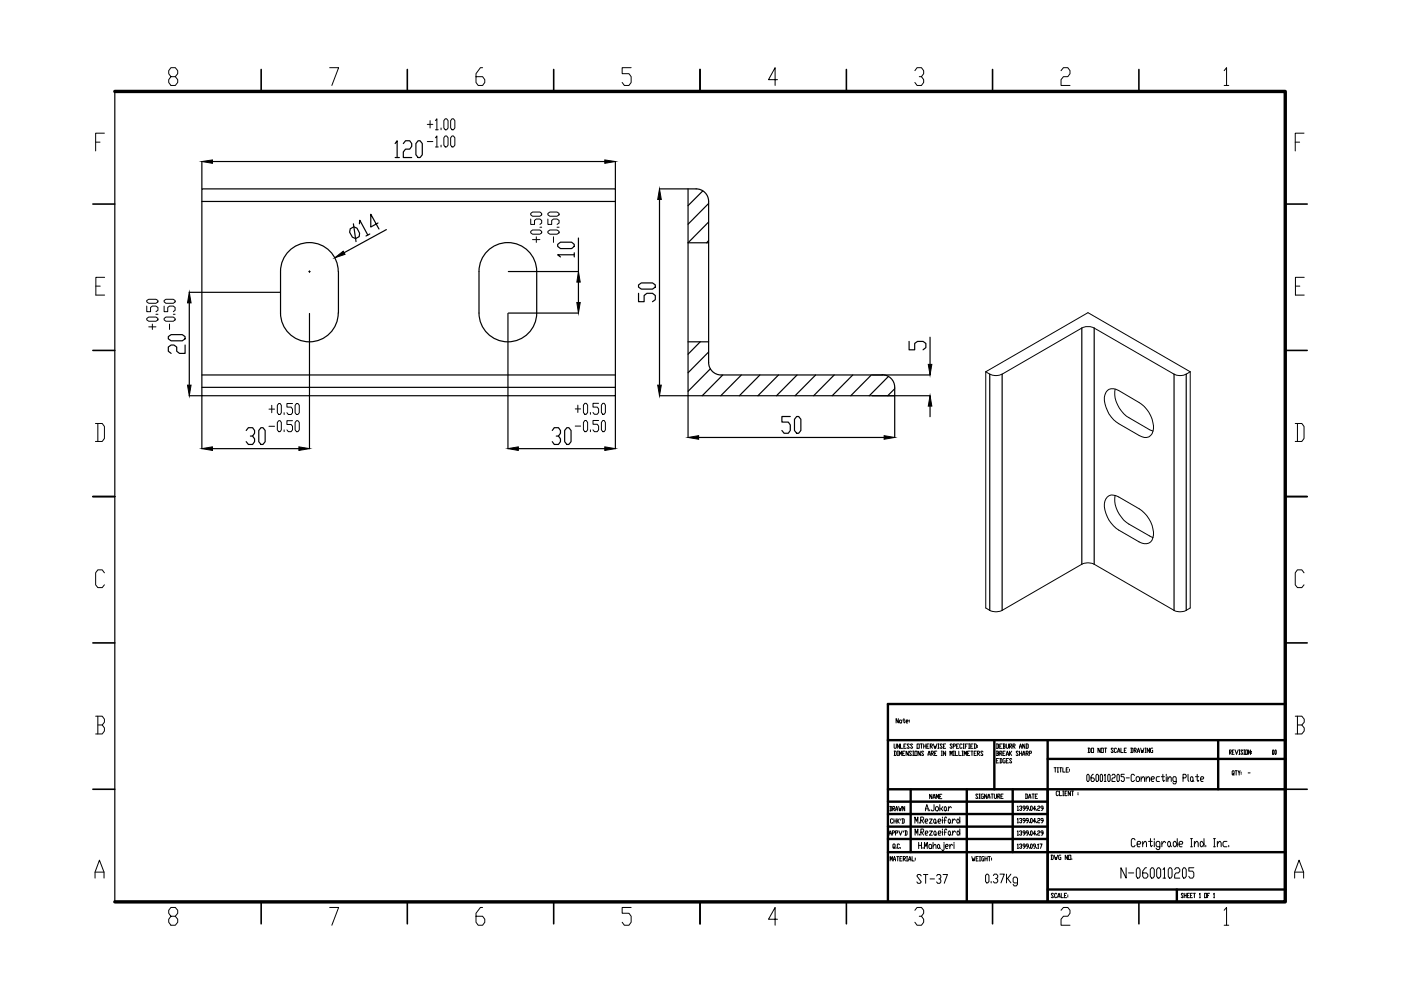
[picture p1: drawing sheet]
<svg xmlns="http://www.w3.org/2000/svg" width="297mm" height="210mm" viewBox="0 0 297 210" stroke-linecap="round" stroke-linejoin="round" font-family="sans-serif">
<!-- layer: 0 -->
<g fill="none" stroke="#000" stroke-width=".25">
<path d="M24.3 19.4v171.8M42.8 34.2v5.8M45 34.2h83.2M83.8 30.4l.4-.6v3.6M83.8 33.4h.9M85.5 30.4l.5-.6h.9l.4 .6v.6l-.4 .6h-.9l-.5 .6v1.2h1.8M88.6 29.8h.5l.4 .6v2.4l-.4 .6h-.5l-.4-.6v-2.4zM130.5 34.2v5.8M42.8 40h87.7v43.9h-87.7zM42.8 42.7h87.7M65.5 57.6h.2M65.6 57.4v.3"/>
<path d="M71.7 57.6a6.1 6.1 0 0 0-6.1-6.2 6.1 6.1 0 0 0-6.1 6.2v8.8a6.1 6.1 0 0 0 6.1 6.1 6.1 6.1 0 0 0 6.1-6.1M71.8 57.6v8.8M74.3 48.5l.7-.4 .7 .3 .5 1v.8l-.8 .4-.7-.3-.6-1.1zM74.9 47.5l.6 3.7M76.2 47.5l.1-.8 1.7 3.1M78.4 49.6l-.8 .4M80.1 47.3l-1.5 .8v-2.7l1.7 3.2M81.9 48.7l-9 4.9M103.3 53.2a6.1 6.1 0 0 1 6.7-1.3 6.1 6.1 0 0 1 3.8 5.7v8.8a6.1 6.1 0 0 1-6.1 6.1 6.1 6.1 0 0 1-6.1-6.1v-8.8a6.1 6.1 0 0 1 1.7-4.4zM118.2 51.8l.6-.4h2.4l.6 .4v.4l-.6 .5h-2.4l-.6-.5zM121.8 54h-3.6l.6 .5M121.8 53.6v.9"/>
<path d="M122.6 50.5v7.1h-14.8M122.6 59.8v4.3M139.8 40h6M139.8 42.3v39.4M149 40.5l-3.1 3.1M150.2 42.7a2.65 2.65 0 0 0-2.6-2.7h-1.7v43.9h43.8a3.9 3.9 0 0 0-1-3.9l-1-.5h-.7M150.2 42.7v34.2a2.65 2.65 0 0 0 2.7 2.6M150.2 43.1l-4.3 4.4M150.2 47.1l-4.3 4.4h4.3M150.2 51l-.4 .5M35.7 71.4l.6-.4h2.4l.5 .4v.4l-.5 .5h-2.4l-.6-.5zM39.2 73.2v1.7h-1.1l-.6-.4v-.9l-.6-.4h-.6l-.6 .4v.9l.6 .4"/>
<path d="M40.1 62h19.3M40.1 64.2v17.5M42.8 79.5h87.7M65.6 66.5v28.6M107.7 66.5v28.6M107.8 66.4h14.8M135.4 62.2v1.8h1.2v-1.3l.6-.5h1.1l.6 .5v.8l-.6 .5M135.4 60.4l.6-.4h2.3l.6 .4v.5l-.6 .4h-2.3l-.6-.4zM145.9 72.5h4.3M148.5 72.5l-2.6 2.6M150.2 74.6l-4.3 4.4M150.6 78.2l-4.7 4.8"/>
<path d="M152.9 79.5h44.3M153.2 79.5l-4.3 4.4M157.2 79.5l-4.4 4.4M161.1 79.5l-4.3 4.4M165.1 79.5l-4.4 4.4M169 79.5l-4.4 4.4M172.9 79.5l-4.3 4.4M176.9 79.5l-4.4 4.4M180.8 79.5l-4.4 4.4M184.7 79.5l-4.3 4.4M188.3 79.8l-4 4.1M192.7 72.4v1.8h1.2v-1.4l.6-.4h1.2l.6 .4v.9l-.6 .5"/>
<path d="M197.2 71.5v5.8M209.8 79.3v50.1M212.5 79.3v50.1M229.4 69.6v50M232 69.6v50M248.9 79.3v50.1M251.5 79.3v50.1M40.1 83.9h2.6M42.8 82.1h87.7M42.8 84v11.1M45 95.1h18.4M52.2 91.3l.5-.6h.9l.4 .6v.6l-.4 .6h-.5"/>
<path d="M53.6 92.5l.4 .5v.6l-.4 .6h-.9l-.5-.6M55.3 90.7h.5l.4 .6v2.3l-.4 .6h-.5l-.4-.6v-2.3zM109.9 95.1h18.3M117.1 91.3l.4-.6h.9l.4 .6v.6l-.4 .6h-.5M118.4 92.5l.4 .5v.6l-.4 .6h-.9l-.4-.6M120.2 90.7h.4l.5 .6v2.3l-.5 .6h-.4l-.5-.6v-2.3zM130.5 84v11.1M139.8 83.9h6M145.9 84v8.8M148.1 92.8h39.4M167.6 88.3h-1.8v1.2h1.3l.5 .6v1.2l-.5 .6h-.9l-.4-.6M168.9 88.3h.4l.5 .6v2.4l-.5 .6h-.4l-.5-.6v-2.4z"/>
<path d="M185 83.9h12.2M189.7 82.4l-1.5 1.5M189.7 84v8.8M197.2 86.1v2.2"/>
</g>
<g fill="none" stroke="#000" stroke-width=".21">
<path d="M36.2 16.3l-.4-.7v-.6l.4-.6h1l.5 .6v.6l-.5 .7h-1l-.4 .6v.6l.4 .6h1l.5-.6v-.6l-.5-.6M69.9 14.4h1.9l-1.4 3.7M102.3 14.4h-.4l-1 1.2v1.9l.5 .6h.9l.5-.6v-.6l-.5-.6h-1.4M133.8 14.4h-1.9v1.2h1.5l.4 .7v1.2l-.4 .6h-1l-.5-.6M164.8 16.9h-1.9l1.4-2.5v3.7M194 15l.4-.6h1l.4 .6v.6l-.4 .7h-.5M195.4 16.3l.4 .6v.6l-.4 .6h-1l-.4-.6M225 15l.5-.6h.9l.5 .6v.6l-.5 .7h-.9l-.5 .6v1.2h1.9M259.5 15l.6-.6v3.7M259.5 18.1h1M20.3 30.1h.9M22.1 28.2h-1.8v3.8"/>
<path d="M90.6 26.4h1.2M90.6 30h1.2M91.2 25.6v1.5M92.3 25.6l.3-.4v2.3M92.3 29.2l.3-.4v2.4M92.3 27.5h.6M92.3 31.2h.6M93.5 27.1v.4M93.5 30.8v.4M94.4 25.2h.3l.3 .4v1.5l-.3 .4h-.3l-.3-.4v-1.5zM94.4 28.8h.3l.3 .4v1.6l-.3 .4h-.3l-.3-.4v-1.6zM95.8 25.2h.3l.3 .4v1.5l-.3 .4h-.3l-.3-.4v-1.5z"/>
<path d="M95.8 28.8h.3l.3 .4v1.6l-.3 .4h-.3l-.3-.4v-1.6zM274.6 30.1h.9M276.5 28.2h-1.9v3.8M22.2 58.8h-1.9v3.8h1.9M112.5 49.1l.4-.3h1.6l.4 .3v.3l-.4 .3h-1.6l-.4-.3zM112.5 46.4v1.2h.8v-.9l.4-.3h.8l.4 .3v.6l-.4 .3M112.5 45.3l.4-.3h1.6l.4 .3v.3l-.4 .2h-1.6l-.4-.2zM112.9 50.8h1.6M113.7 50.2v1.2M114.5 48.2h.4M116.2 49.1l.4-.3h1.5l.4 .3v.3l-.4 .3h-1.5l-.4-.3zM116.2 46.4v1.2h.8v-.9l.3-.3h.8l.4 .3v.6l-.4 .3"/>
<path d="M116.2 45.3l.4-.3h1.5l.4 .3v.3l-.4 .2h-1.5l-.4-.2zM117.3 50.2v1.2M118.1 48.2h.4M276.5 58.8h-1.8v3.8h1.8M20.3 60.7h1M31.1 67.5l.4-.3h1.6l.4 .3v.3l-.4 .3h-1.6l-.4-.3zM31.1 64.9v1.2h.8v-.9l.4-.3h.8l.4 .3v.6l-.4 .3M31.1 63.7l.4-.2h1.6l.4 .2v.3l-.4 .3h-1.6l-.4-.3zM31.5 69.3h1.6M32.3 68.7v1.2M33.1 66.6h.4M34.8 67.5l.4-.3h1.5l.4 .3v.3l-.4 .3h-1.5l-.4-.3z"/>
<path d="M34.8 64.9v1.2h.8v-.9l.3-.3h.8l.4 .3v.6l-.4 .3M34.8 63.7l.4-.2h1.5l.4 .2v.3l-.4 .3h-1.5l-.4-.3zM35.9 68.7v1.2M36.7 66.6h.4M209 78.8l.8 .5a3 3 0 0 0 2.7 0l16.9-9.7a3 3 0 0 1 2.6 0l16.9 9.7a2.91 2.91 0 0 0 2.6 0l.8-.5M209 78.8v50.1l.8 .5a3 3 0 0 0 2.7 0l16.9-9.8a3 3 0 0 1 2.6 0l16.9 9.8a2.91 2.91 0 0 0 2.6 0l.8-.5v-50.1M209 78.8l21.7-12.5 21.6 12.5M274.7 60.7h.9M20.2 89.8h1.5l.4 .6v2.6l-.4 .6h-1.5M20.7 89.8v3.8M57 86.7h1.2M57 90.4h1.2"/>
<path d="M57.6 85.9v1.6M59.1 85.6h.3l.2 .3v1.6l-.2 .4h-.3l-.3-.4v-1.6zM59.1 89.2h.3l.2 .4v1.5l-.2 .4h-.3l-.3-.4v-1.5zM60.2 87.5v.4M60.2 91.1v.4M62 85.6h-1.2v.7h.9l.3 .4v.8l-.3 .4h-.6l-.3-.4M62 89.2h-1.2v.8h.9l.3 .4v.7l-.3 .4h-.6l-.3-.4M62.9 85.6h.3l.3 .3v1.6l-.3 .4h-.3l-.3-.4v-1.6zM62.9 89.2h.3l.3 .4v1.5l-.3 .4h-.3l-.3-.4v-1.5zM122 86.7h1.1M122 90.3h1.1M122.5 85.9v1.6"/>
<path d="M124 85.5h.3l.3 .4v1.6l-.3 .3h-.3l-.3-.3v-1.6zM124 89.2h.3l.3 .4v1.5l-.3 .4h-.3l-.3-.4v-1.5zM125.2 87.5v.3M125.2 91.1v.4M126.9 85.5h-1.2v.8h.9l.3 .4v.8l-.3 .3h-.6l-.3-.3M126.9 89.2h-1.2v.8h.9l.3 .3v.8l-.3 .4h-.6l-.3-.4M127.8 85.5h.3l.3 .4v1.6l-.3 .3h-.3l-.3-.3v-1.6zM127.8 89.2h.3l.3 .4v1.5l-.3 .4h-.3l-.3-.4v-1.5zM234.8 82.8a1.93 1.93 0 0 1 2.4 0l4.3 2.5a6.2 6.2 0 0 1 2.9 6.2 1.59 1.59 0 0 1-2.3 1.1l-4.9-2.8a6.4 6.4 0 0 1-2.9-6.1zM236.4 82.5a6.3 6.3 0 0 0 3 6.1l4.3 2.5 .8 .3M274.6 89.8h1.4l.5 .6v2.6l-.5 .6h-1.4M275.1 89.8v3.8"/>
<path d="M234.8 105.4a1.79 1.79 0 0 1 2.4 0l4.3 2.5a6.2 6.2 0 0 1 2.9 6.1 1.75 1.75 0 0 1-2.9 .9l-4.3-2.5a6.4 6.4 0 0 1-2.9-6.2zM236.4 105a6.3 6.3 0 0 0 3 6.1l5.1 2.9M22.1 121.5l-.4-.7h-1l-.4 .7v2.5l.4 .6h1l.4-.6M276.5 121.5l-.5-.7h-.9l-.5 .7v2.5l.5 .6h.9l.5-.6M20.3 151.8h1.4l.4 .7v.6l-.4 .6M20.7 153.7h1l.4 .6v.7l-.4 .6h-1.4M20.7 151.8v3.8M189.6 157.7l.1 1 .3-.2v-.8M189.6 159.3h.3l.1 .1v.7l-.4 .1M189.7 159.3v.9M190.2 159.3h.3M190.4 159.3v.9"/>
<path d="M190.5 152.4v.9l-.5-.9v.9M190.7 157.7v1l-.5-1v1M190.8 152.7l.4 .1-.1 .5h-.3l-.1-.2zM190.9 157.7v1h.5M191.4 159.7h.2M191.4 152.7h.5M191.6 152.4l.1 .9 .2-.2M191.6 158.2h.3M191.9 159.3h-.5v.9h.5M192.1 157.7h-.5v1h.5M192.1 153h.3l.2-.2-.2-.1h-.2l-.1 .1 .1 .5h.2M192.6 159.3v.9l-.5-.9v.9"/>
<path d="M192.8 157.9l-.1-.2-.4 .2 .5 .6-.1 .2-.4-.2M192.8 152.7v.1M192.8 153v.1M193.3 159.4l-.1-.1-.4 .1 .5 .7-.1 .1-.4-.1M193.5 157.9l-.1-.2-.4 .2 .5 .6-.1 .2-.4-.2M193.5 159.3h.2M193.6 159.3v.9M194 159.3h.4v.9h-.4zM194.4 157.7h.5v1h-.5zM195.1 159.3v.9l-.5-.9v.9M195.1 157.7h.5M195.4 157.7v1"/>
<path d="M195.8 159.4l-.1-.1-.3 .1 .4 .7-.1 .1-.3-.1M195.8 158.2h.5M195.8 157.7v1M196.3 157.7v1M196.5 158.2h.3M196.8 159.9h.4M197 157.7h-.5v1h.5M197.2 158.2h.4l.1-.3-.5-.2v1M197.4 158.2l.3 .5M197.4 159.7h.4v-.4h-.4v.9M197.6 159.7l.3 .5M197.9 157.7l.3 1 .1-.5 .1 .5 .2-1"/>
<path d="M198.2 159.7h.2M198.6 159.3h-.4v.9h.4M198.8 158.7h.3M198.8 157.7h.3M199 157.7v1M199.6 159.3h.2M199.7 159.3v.9M199.8 157.9l-.1-.2-.4 .2 .5 .6-.1 .2-.4-.2M200 158.2h.2M200.5 157.7h-.5v1h.5M200.5 159.3v.9l-.5-.9v.9M201.9 157.9l-.1-.2-.4 .2 .5 .6-.1 .2-.4-.2"/>
<path d="M202.1 158.2h.4v-.5h-.4v1M202.1 159.3h.3M202.2 159.3v.9M202.6 159.3v.9h.4M202.8 158.2h.2M203.3 157.7h-.5v1h.5M203.3 159.3v.9h.5M204 157.9l-.2-.2-.3 .2v.6l.1 .2 .4-.2M204 159.3h.2M204.1 159.3v.9M204.2 158.7h.2M204.2 157.7h.2"/>
<path d="M204.3 157.7v1M204.7 158.2h.2M205.1 157.7h-.4v1M205.1 159.7h.3M205.4 158.7h.2M205.4 157.7h.2M205.5 157.7v1M205.6 159.3h-.5v.9h.5M205.8 158.2h.3M205.8 159.3h.5M206.1 159.3v.9M206.3 157.7h-.5v1h.5"/>
<path d="M206.5 157.7l.5 .2v.6l-.1 .2h-.4M206.5 159.7h.3M206.6 157.7v1M207 159.3h-.5v.9h.5M207.2 159.7l.5-.1-.1-.3h-.4v.9M207.2 158v.2M207.2 158.3v.2M207.3 159.7l.4 .5M208.4 159.4l-.4-.1-.1 .1 .5 .7-.1 .1-.4-.1M211.2 157.7l.5 .2-.1 .8h-.4M211.2 159.3h.4v.4M211.4 159.7h.2l.1 .4-.5 .1"/>
<path d="M211.4 157.7v1M211.4 159.3v.9M212 159.7l.4-.1-.1-.3h-.3v.9M212 158.2h.2M212.1 159.7l.3 .5M212.4 157.7h-.4v1h.4M212.6 157.7h.4v.5M212.6 159.7h.3M212.8 158.2h.2l.1 .3-.1 .2h-.4M212.8 157.7v1M213.1 159.3h-.5v.9h.5M213.4 157.7l.1 1 .3-.2v-.8"/>
<path d="M213.4 159.9h.4M214 158.2h.4v-.5h-.4v1M214 159.3v.9M214.2 158.2l.3 .5M214.2 159.7l.3 .5M214.5 159.3l-.5 .4M214.8 158.2h.3l.1-.3-.4-.2v1M214.9 158.2l.3 .5M215.9 159.4l-.1-.1-.4 .1 .5 .7-.1 .1-.4-.1M216.2 158.7l.2-1 .2 1M216.2 159.7h.4M216.2 158.3h.4"/>
<path d="M216.2 159.3v.9M216.6 159.3v.9M216.8 159.9h.5M217.3 157.7v1l-.5-1v1M217.6 157.7l.4 .2v.6l-.1 .2h-.3M217.6 159.7l.4-.1-.1-.3h-.3v.9M217.7 157.7v1M217.7 159.7l.3 .5M218.2 159.7h.4v-.4h-.4v.9M230.7 158.6h.3l.1 .2v.6l-.1 .2h-.3M230.8 158.6v1M231.4 158.6h.5v1h-.5z"/>
<path d="M233.3 158.6v1l-.5-1v1M233.5 158.6h.4v1h-.4zM234.2 158.6h.5M234.4 158.6v1M236.1 158.8l-.4-.2-.1 .2 .5 .6-.2 .2h-.2l-.1-.2M236.7 158.8l-.1-.2-.3 .2 .1 .8 .3-.2M237 159.6l.2-1 .2 1M237 159.3h.4M237.7 158.6v1h.4M238.4 159.1h.2M238.8 158.6h-.4v1h.4M239.7 158.6h.4l.1 .2-.1 .8h-.4"/>
<path d="M239.9 158.6v1M240.5 159.1h.3l.1-.2-.1-.3h-.3v1M240.6 159.1l.3 .5M241.1 159.6l.3-1 .2 1M241.1 159.3h.5M241.9 158.6l.2 1 .1-.5 .1 .5 .2-1M242.8 158.6h.2M242.8 159.6h.2M242.9 158.6v1M243.7 158.6v1l-.5-1v1M244.4 158.6h-.3l-.2 .2 .2 .8h.3l-.1-.5M260.7 159.5h.3v-.5h-.3v.9"/>
<path d="M260.8 159.5l.3 .4M261.3 159.5h.2M261.7 159h-.4v.9h.4M261.9 159l.3 .9 .3-.9M262.7 159.9h.2M262.7 159h.2M262.8 159v.9M263.5 159.2l-.3-.2-.1 .2 .4 .6-.1 .1-.3-.1M263.7 159.9h.2M263.7 159h.2M263.8 159v.9M264.1 159h.4v.9h-.4z"/>
<path d="M265.1 159v.9l-.4-.9v.9M265.3 159.3v.2M265.3 159.6v.2M269.9 159l.2 .2-.1 .7-.2-.1zM270.4 159l.2 .2-.1 .7-.2-.1zM274.6 151.8h1.4l.5 .7v.6l-.5 .6M275.1 153.7h.9l.5 .6v.7l-.5 .6h-1.4M275.1 151.8v3.8M188.5 177.1l.2-1 .3 1M188.5 176.7h.5M188.6 171l.5 .1-.1 .8h-.4M188.8 171v.9"/>
<path d="M189.2 176.6h.3l.2-.3-.5-.2v1M189.3 171.5h.3v-.5h-.3v.9M189.3 173.7l-.1-.1-.4 .1v.7l.1 .1h.3l.1-.1M189.4 171.5l.3 .4M189.5 179.6l.2 .1-.3 .2-.1-.8 .4-.2 .1 1M189.5 173.6v.9M189.5 174.1h.5M189.9 176.6h.3v-.5h-.3v1M189.9 171.9l.2-.9 .2 .9M189.9 171.6h.4M190 173.6v.9M190 179.7v.2"/>
<path d="M190.2 173.6v.9M190.2 160.2h.3M190.3 174.1l.4 .4M190.5 171l.3 .9 .1-.4 .1 .4 .2-.9M190.6 176.1l.3 1 .4-1M190.7 173.6l-.5 .5M190.7 160.2v-.9l.2 .6 .3-.6v.9M190.7 179.1l-.1-.2h-.3l-.1 .2 .1 .8 .4-.2M190.9 179.7v.2M191.1 173.6l-.2 .3M191.3 173.6l.4 .1v.7l-.1 .1h-.3M191.4 173.6v.9"/>
<path d="M191.6 176.1l-.1 .3M191.8 171v.9l-.4-.9v.9M191.9 176.1l.4 .2v.6l-.1 .2h-.3M192 176.1v1M193.5 160.2h.2M194 174.5v-1.3l.3 .9 .3-.9v1.3M194 177.1v-1.3l.3 .9 .3-.9v1.3M194.8 178.6v1.3M194.8 179.2h.6M194.9 174.3v.2M194.9 176.9v.2M195.2 173.9h.5l.1-.2-.1-.5h-.5v1.3"/>
<path d="M195.2 176.4h.5l.1-.2-.1-.4h-.5v1.3M195.4 178.6v1.3M195.4 173.9l.4 .6M195.4 176.4l.4 .7M195.7 179.7v.2M196 179.9v-1.3l.3 .9 .3-.9v1.3M196.1 174.1h.5l.1-.2-.1-.2h-.3l-.2 .2v.4l.2 .2h.3M196.2 176.7h.4l.2-.3-.2-.2h-.3l-.1 .2 .1 .7h.3M196.2 171.9l.3-1.3 .3 1.3M196.2 171.5h.6M196.8 160.2l.2-.9 .2 .9M197.1 173.7h.6l-.6 .8h.6"/>
<path d="M197.1 176.2h.6l-.6 .9h.6M197.1 179h.3l.1 .2-.1 .7h-.3l-.2-.2zM197.1 171.7v.2M197.6 168.4v.9l-.5-.9v.9M197.8 169.3l.2-.9 .3 .9M197.8 179.5l.5-.5 .2 .2v.7M197.8 169h.5M197.8 178.6v1.3M198 170.6v1.1l-.1 .2h-.3l-.2-.2M198.1 173.7h.2l.1 .2-.1 .6-.3-.2zM198.2 176.2l.3 .2v.5l-.2 .2-.3-.2zM198.4 174.3l.2 .2"/>
<path d="M198.5 176.9l.1 .2M198.5 169.3v-.9l.3 .6 .2-.6v.9M198.5 171h.3l.2 .3v.4l-.2 .2h-.3l-.2-.2zM198.9 174.1h.4l.2-.2-.2-.2h-.2l-.2 .2v.4l.2 .2h.2M198.9 176.7h.5l.1-.3-.1-.2h-.3l-.2 .2 .2 .7h.3M198.9 179l.3 .2-.1 .7-.3-.2v-.5zM199.2 168.9h.2M199.2 179.7l.2 .2M199.3 170.6v1.3M199.6 160.2h.2M199.6 171.5l.3 .4M199.7 168.4h-.5v.9h.5"/>
<path d="M199.8 173.2v.2M199.8 173.7v.8M199.8 175.8v.2M199.8 176.2v.9M199.9 171l-.3 .5h-.3M200.1 173.9h.5M200.2 179v1.1l-.2 .2-.3-.2M200.2 176.4h.4M200.2 178.6v.2M200.3 171l.4 .3v.4l-.2 .2-.3-.2zM200.4 179.5h.5l.1-.3-.1-.2h-.3l-.2 .2 .2 .7h.3M200.7 171.7l.1 .2"/>
<path d="M200.7 173.4l-.1-.2-.3 .2v1.1M200.7 176l-.1-.2-.3 .2v1.1M201.1 171v.9M201.2 173.7l.3 .2v.4l-.2 .2-.3-.2zM201.2 176.2h.2l.1 .2-.1 .7-.4-.2zM201.4 179v.9M201.4 160.2v-.9l.2 .6 .3-.6v.9M201.5 174.3l.1 .2M201.5 176.9l.2 .2M201.7 171.3l-.3-.3-.3 .5M201.9 173.7v.8M202 179.2l-.3-.2-.3 .5"/>
<path d="M202 176.2v.9M202.1 160.2h.3M202.3 178.6v.2M202.3 179v.9M202.6 173.9l-.3-.2-.4 .4M202.6 176.4l-.3-.2-.3 .5M203 173.7l.5 .4-.3 .4-.3-.2zM203 176.2h.2l.3 .5-.3 .4-.3-.2zM203.5 173.2v1.3M203.5 175.8v1.3M204 160.2h.2M204.4 160.2v-.9l.3 .6 .2-.6v.9"/>
<path d="M207.3 168.5l-.3-.1-.1 .1 .4 .7-.1 .1-.3-.1M207.6 168.4h.2M207.6 169.3h.2M207.7 168.4v.9M208.5 168.4h-.3l-.2 .1 .2 .8h.3v-.5h-.1M209.2 168.4v.9l-.5-.9v.9M209.4 169.3l.3-.9 .2 .9M209.4 169h.5M210.1 168.4h.5M210.4 168.4v.9M210.8 168.4v.8l.1 .1 .4-.1v-.8M211.2 161.3h.3"/>
<path d="M211.5 168.8l.5-.1-.1-.3h-.4v.9M211.6 168.8l.4 .5M211.7 160.8h-.5v1h.5M212 160.8h.3l.1 .2v.6l-.1 .2h-.3M212.1 160.8v1M212.2 168.8h.3M212.7 168.4h-.5v.9h.5M213.1 160.8h-.3l-.2 .2 .2 .8h.3l-.1-.5M213.4 160.2l.2-.9 .2 .9M213.4 161.3h.2M213.8 160.8h-.4v1h.4M214.5 161l-.1-.2-.4 .2 .5 .6-.1 .2-.4-.2"/>
<path d="M215.7 171l.1-.1v.9M215.7 173.7l.1-.2v1M215.7 176.3l.1-.2v1M215.7 179.1l.1-.2v1M215.7 171.8h.2M215.7 174.5h.2M215.7 177.1h.2M215.7 179.9h.2M216.2 171l.3-.1 .1 .3-.2 .2M216.2 173.7l.3-.2 .1 .3-.2 .2M216.2 176.3l.3-.2 .1 .3-.2 .2M216.2 179.1l.3-.2 .1 .3-.2 .2"/>
<path d="M216.5 171.4v.4l-.3-.1M216.5 174v.5l-.3-.2M216.5 176.6v.5l-.3-.2M216.5 179.4v.5l-.3-.2M216.8 160.2l.3-.9 .2 .9M217.3 171.4h-.3l-.1-.4 .1-.1 .3 .1v.5l-.3 .3M217.3 174h-.3l-.1-.3 .1-.2 .3 .2v.4l-.3 .4M217.3 176.6h-.3l-.1-.2 .1-.3 .3 .2v.5l-.3 .3M217.3 179.4h-.3l-.1-.2 .1-.3 .3 .2v.5l-.3 .3M217.4 168.4h.4l.1 .1v.7l-.5 .1M217.5 168.4v.9M218 171.4h-.3l-.1-.4 .1-.1 .3 .1v.5l-.3 .3"/>
<path d="M218 174h-.3l-.1-.3 .1-.2 .3 .2v.4l-.3 .4M218 176.6h-.3l-.1-.2 .1-.3h.2l.1 .2v.5l-.3 .3M218 179.4h-.3l-.1-.2 .1-.3h.2l.1 .2v.5l-.3 .3M218.1 169.3l.3-.9 .2 .9M218.1 169h.5M218.3 171.7v.1M218.3 174.3v.2M218.3 176.9v.2M218.3 179.7v.2M218.5 171l.1-.1 .3 .1-.2 .8-.2-.1zM218.5 173.7l.1-.2 .3 .2-.2 .8-.2-.2zM218.6 176.1l.3 .2-.2 .8-.2-.2z"/>
<path d="M218.6 178.9l.3 .2-.2 .8-.2-.2zM218.8 168.4h.5M219 168.4v.9M219.5 168.8h.3M219.5 171.5h-.4l.3-.6v.9M219.5 174.1h-.4l.3-.6v1M219.5 176.8h-.4l.3-.7v1M219.5 179.4h-.3l-.1-.2 .1-.3 .3 .2v.5l-.3 .3M219.8 171.7v.1M219.8 174.3v.2M219.8 176.9v.2M219.8 179.7v.2"/>
<path d="M220 168.4h-.5v.9h.5M220 171l.1-.1 .4 .1-.2 .4-.3 .1v.3h.5M220 173.7l.1-.2 .4 .2-.2 .3-.3 .1v.4h.5M220 176.3l.1-.2 .4 .2-.2 .3-.3 .2v.3h.5M220 179.1l.1-.2v1M220 179.9h.2M220.5 178.9h.4l-.3 1M221.1 171.4h-.3l-.1-.4 .1-.1 .3 .1v.5l-.3 .3M221.1 174h-.3l-.1-.3 .1-.2 .3 .2v.4l-.3 .4M221.1 176.6h-.3l-.1-.2 .1-.3h.3v.2v.5l-.3 .3M223.5 162.8h.4M223.7 162.8v.9"/>
<path d="M224.2 162.8h.2M224.2 163.7h.2M224.3 162.8v.9M224.4 167.9l-.1-.2-.4 .2v.6l.2 .2 .3-.2M224.6 167.7v1h.5M224.7 162.8h.4M224.9 162.8v.9M225.3 162.8v.9h.5M225.3 167.7h.3M225.3 168.7h.3M225.4 167.7v1M225.8 168.2h.2"/>
<path d="M226.1 163.2h.2M226.2 167.7h-.4v1h.4M226.5 162.8h-.4v.9h.4M226.7 163.1v.1M226.7 163.4v.1M226.9 167.7v1l-.4-1v1M227.2 167.7h.4M227.4 167.7v1M228.6 168.1v.1M228.6 168.4v.1M230.6 164.2l.3 .2v1l-.1 .3-.4-.3v-1zM231.8 164.2h-.2l-.3 .5v.7l.2 .3h.3l.2-.5-.2-.3h-.5"/>
<path d="M232.5 164.2l.4 .2v1l-.2 .3-.3-.3v-1zM233.4 164.2l.4 .2v1l-.2 .3-.3-.3v-1zM234.1 164.4l.2-.2v1.5M234.1 165.7h.4M235 164.2l.4 .2v1l-.2 .3-.3-.3v-1zM235.8 164.4l.1-.2h.4l.1 .2-.1 .5h-.4l-.1 .3v.5h.6M237 164.2l.3 .2v1l-.1 .3-.4-.3v-1zM238.4 164.2h-.7v.5h.5l.2 .2v.5l-.2 .3h-.3l-.2-.3M238.8 164.9h.6M240.5 164.4l-.2-.2h-.3l-.2 .2v1l.2 .3h.3l.2-.3M240.7 178.1l-.2-.3h-.4l-.2 .3v1.1l.2 .3h.4l.2-.3M241 164.7h.4l.2 .2v.5l-.2 .3h-.4l-.1-.3v-.5z"/>
<path d="M241.1 179h.6l.2-.3-.2-.3h-.4l-.2 .3v.5l.2 .3h.4M241.9 165.2l.4-.5h.2l.2 .2v.8M241.9 164.7v1M242.3 179l.4-.6h.2l.2 .3v.8M242.3 178.4v1.1M243 165.2l.4-.5h.1l.2 .2v.8M243 164.7v1M243.5 178.4h.8M243.9 177.8v1.4l.2 .3 .2-.3M244.1 165.2h.5l.2-.3-.2-.2h-.3l-.2 .2v.5l.2 .3h.3M244.7 177.8v.3M244.7 178.4v1.1"/>
<path d="M245.8 164.7h-.5l-.1 .2v.5l.1 .3h.5M245.9 179.5h-.6l-.2-.3v-.5l.2-.3h.4l.2 .3v1.1l-.2 .3h-.4l-.2-.3M246.2 164.7h.7M246.3 178.4v1.1M246.5 164.2v1.2l.2 .3 .2-.3M247.1 178.7l-.3-.3-.5 .6M247.3 164.2v.2M247.3 164.7v1M247.6 165.2l.4-.5h.2l.1 .2v.8M247.6 164.7v1M247.8 178.4l.4 .3v.5l-.3 .3-.3-.3v-.5zM248.2 179.2l.2 .3"/>
<path d="M249 178.4h.2l.4 .6-.4 .5h-.2l-.2-.3v-.5zM249.4 165.7h-.6l-.1-.3v-.5l.1-.2h.4l.2 .2v1l-.2 .3h-.4l-.1-.3M249.6 177.8v1.7M250 179h.6l.2-.3-.2-.3h-.4l-.2 .3v.5l.2 .3h.4M250.8 164.9h.5l.2-.2-.2-.5h-.5v1.5M251.9 164.2v1.2l.2 .3M252.4 177.8h.4M252.4 179.5h.4M252.6 164.7h.2l.1 .2v.5l-.1 .3h-.2l-.2-.3v-.5zM252.6 177.8v1.7M252.9 165.4l.2 .3M253.2 179l.4-.6h.2l.2 .3v.8"/>
<path d="M253.2 178.4v1.1M253.4 164.7h.8M253.8 164.2v1.2l.2 .3 .2-.3M254.6 165.2h.5l.1-.3-.1-.2h-.4l-.1 .2v.5l.1 .3h.4M254.6 178.4h.2l.5 .6-.5 .5h-.2l-.1-.3v-.5zM255.3 177.8v1.7M255.7 179.2v.3M257.3 177.8h.4M257.3 179.5h.4M257.5 177.8v1.7M258.1 179l.4-.6h.2l.2 .3v.8M258.1 178.4v1.1"/>
<path d="M260.1 178.4h-.6l-.2 .3v.5l.2 .3h.6M260.5 179.2v.3M261.5 164v.2l-.1 .1-.2-.1 .2-.8 .3 .2-.2 .6 .2 .1M261.9 163.4h.4M262.1 163.4v.9M262.5 163.4l.2 .9M262.9 163.4l-.2 .5M263.1 163.7v.2M263.1 164v.2M264.6 163.9h.4M20.2 186.2v-1.3l.9-2.5 1 2.5v1.3M20.2 184.9h1.9"/>
<path d="M36.2 194.3l-.4-.7v-.6l.4-.6h1l.5 .6v.6l-.5 .7h-1l-.4 .6v.6l.4 .7h1l.5-.7v-.6l-.5-.6M69.9 192.4h1.9l-1.4 3.8M102.3 192.4h-.4l-1 1.2v1.9l.5 .7h.9l.5-.7v-.6l-.5-.6h-1.4M133.8 192.4h-1.9v1.2h1.5l.4 .7v1.2l-.4 .7h-1l-.5-.7M164.8 194.9h-1.9l1.4-2.5v3.8M188.7 182.5v-.9l.2 .6 .3-.6v.9M189.4 182.5l.3-.9 .2 .9M189.4 182.2h.5M190.1 181.6h.5M190.3 181.6v.9M190.8 182.1h.3M191.3 181.6h-.5v.9h.5"/>
<path d="M191.5 182.1h.4l.1-.4-.5-.1v.9M191.6 182.1l.4 .4M192.2 181.6h.2M192.2 182.5h.2M192.3 181.6v.9M192.7 182.5l.2-.9 .2 .9M192.7 182.2h.4M193.4 181.6v.9h.4M194 193l.4-.6h1l.4 .6v.6l-.4 .7h-.5M194.1 181.9v.2M194.1 182.2v.2M195.3 185.7l-.2-.3h-.5l-.2 .3 .9 1.3-.2 .3h-.5l-.2-.3"/>
<path d="M195.4 194.3l.4 .6v.6l-.4 .7h-1l-.4-.7M195.8 185.4h.9M196.3 185.4v1.9M197.2 186.4h.9M198.6 185.7l.2-.3h.5l.2 .3v.4l-.2 .3h-.2M199.3 186.4l.2 .2v.4l-.2 .3h-.5l-.2-.3M199.9 185.4h1l-.7 1.9M206 181.6l.3 .9 .1-.4 .1 .4 .3-.9M207 182.1h.2M207.4 181.6h-.4v.9h.4M207.7 181.6h.2M207.7 182.5h.2"/>
<path d="M207.8 181.6v.9M208.6 181.6l-.4 .1v.8h.4l-.1-.4M208.8 182.1h.5M208.8 181.6v.9M209.2 185.3h.2l.3 .3v1.3l-.3 .3h-.2l-.2-.3v-1.3zM209.3 181.6v.9M209.5 181.6h.5M209.8 181.6v.9M210.1 186.9v.3M210.2 181.9v.2M210.2 182.2v.2M210.6 185.6l.2-.3h.5l.2 .3v.4l-.2 .3h-.2"/>
<path d="M211.3 186.3l.2 .3v.3l-.2 .3h-.5l-.2-.3M212 185.3h.9l-.7 1.9M213.4 185.3v1.9M213.6 186.3l.7 .9M214.3 185.3l-.7 1h-.2M215.7 187.2h-.7l-.2-.3v-.6l.2-.3h.5l.2 .3v1.2l-.2 .3h-.5l-.2-.3M222.8 181.3l.5 .1v.7l-.1 .1h-.4M222.9 181.3v.9M223.4 189.6l-.1-.2-.4 .2 .5 .6-.1 .1-.4-.1M223.5 181.3l.3 .9 .1-.4 .1 .4 .2-.9M224.1 189.6l-.2-.2-.3 .2v.6l.1 .1 .4-.1M224.3 190.3l.2-.9 .2 .9"/>
<path d="M224.3 190h.4M224.9 181.3l-.4 .1 .1 .8h.3v-.4h-.1M225 193l.5-.6h.9l.5 .6v.6l-.5 .7h-.9l-.5 .6v1.3h1.9M225 189.4v.9h.5M225.7 189.9h.2M226.1 189.4h-.4v.9h.4M226.3 181.3v.9l-.5-.9v.9M226.4 189.7v.2M226.4 190v.2M226.6 181.3h.4v.9h-.4zM227.2 182.1v.1M238.8 184v2.2l-1.1-2.2v2.2"/>
<path d="M239.3 185.1h1.1M241.2 184h.3l.2 .4v1.4l-.2 .4h-.3l-.3-.4v-1.4zM243.1 184h-.3l-.5 .7v1.1l.2 .4h.6l.3-.4v-.3l-.3-.4h-.8M244.2 184h.2l.3 .4v1.4l-.3 .4h-.2l-.3-.4v-1.4zM245.5 184h.3l.3 .4v1.4l-.3 .4h-.3l-.3-.4v-1.4zM246.6 184.4l.3-.4v2.2M246.6 186.2h.5M247.9 184h.3l.3 .4v1.4l-.3 .4h-.3l-.2-.4v-1.4zM249 184.4l.3-.4h.6l.2 .4v.3l-.2 .4h-.6l-.3 .4v.7h1.1M250.9 189.6l-.1-.2-.4 .2 .5 .6-.1 .1-.4-.1M251 184h.2l.3 .4v1.4l-.3 .4h-.2l-.3-.4v-1.4zM251.1 189.9h.4"/>
<path d="M251.1 189.4v.9M251.5 189.4v.9M251.8 189.9h.2M252.2 189.4h-.4v.9h.4M252.4 189.9h.2M252.8 189.4h-.4v.9h.4M253 189.4h.4M253.1 184h-1v.7h.8l.2 .4v.7l-.2 .4h-.6l-.2-.4M253.2 189.4v.9M254.3 189.6l.1-.2v.9M254.3 190.3h.2M255.4 189.4h.4v.9h-.4z"/>
<path d="M256 189.9h.2M256.5 189.4h-.5v.9M257.3 189.6l.1-.2v.9M257.3 190.3h.2M259.5 193l.6-.6v3.8M259.5 196.2h1M274.5 186.2v-1.3l.9-2.5 1 2.5v1.3M274.5 184.9h1.9"/>
</g>
<g fill="none" stroke="#000" stroke-width=".51">
<path d="M188.3 156.9h84.2M210.8 156.9v10.4M222.1 156.9v34.3M258.3 156.9v10.4M272.5 149.3h-84.2v41.8M188.3 167.3h84.2M188.3 177.9h33.8M188.3 175.3h33.8M188.3 172.6h33.8M188.3 170h33.8M193.1 167.3v13.4M205 167.3v23.8"/>
<path d="M214.7 167.3v13.4M222.1 160.9h50.4M188.3 180.7h84.2M222.1 188.6h50.4M249.5 188.6v2.6"/>
</g>
<path d="M24.3 19.4h248.2v171.8h-248.2" fill="none" stroke="#000" stroke-width=".72"/>
<g fill="none" stroke="#000" stroke-width=".34">
<path d="M55.4 14.7v4.7M86.4 14.7v4.7M117.4 14.7v4.7M148.4 14.7v4.7M179.5 14.7v4.7M210.4 14.7v4.7M241.5 14.7v4.7M19.7 43.3h4.6M272.5 43.3h4.7M19.7 74.3h4.6M272.5 74.3h4.7M19.7 105.3h4.6"/>
<path d="M272.5 105.3h4.7M19.7 136.3h4.6M272.5 136.3h4.7M19.7 167.3h4.6M272.5 167.3h4.7M55.4 191.2v4.7M86.4 191.2v4.7M117.4 191.2v4.7M148.4 191.2v4.7M179.5 191.2v4.7M210.4 191.2v4.7M241.5 191.2v4.7"/>
</g>
<g fill="#000" stroke="#000" stroke-width=".21">
<path d="M42.8 34.2l2.2-.3v.7zM128.2 33.9l2.3 .3-2.3 .4zM71 54.7l1.8-1.4 .4 .6zM122.6 57.6l.4 2.2h-.7zM139.8 40l.4 2.3h-.8zM40.1 62l.4 2.2h-.7zM122.3 64.1h.7l-.4 2.3zM196.8 77.3h.8l-.4 2.2zM39.8 81.7h.7l-.4 2.2zM42.8 95.1l2.2-.4v.8zM63.4 94.7l2.2 .4-2.2 .4zM107.7 95.1l2.2-.4v.8z"/>
<path d="M128.2 94.7l2.3 .4-2.3 .4zM139.4 81.7h.8l-.4 2.2zM145.9 92.8l2.2-.4v.7zM187.5 92.4l2.2 .4-2.2 .3zM197.2 83.9l.4 2.2h-.8z"/>
</g>
</svg>
